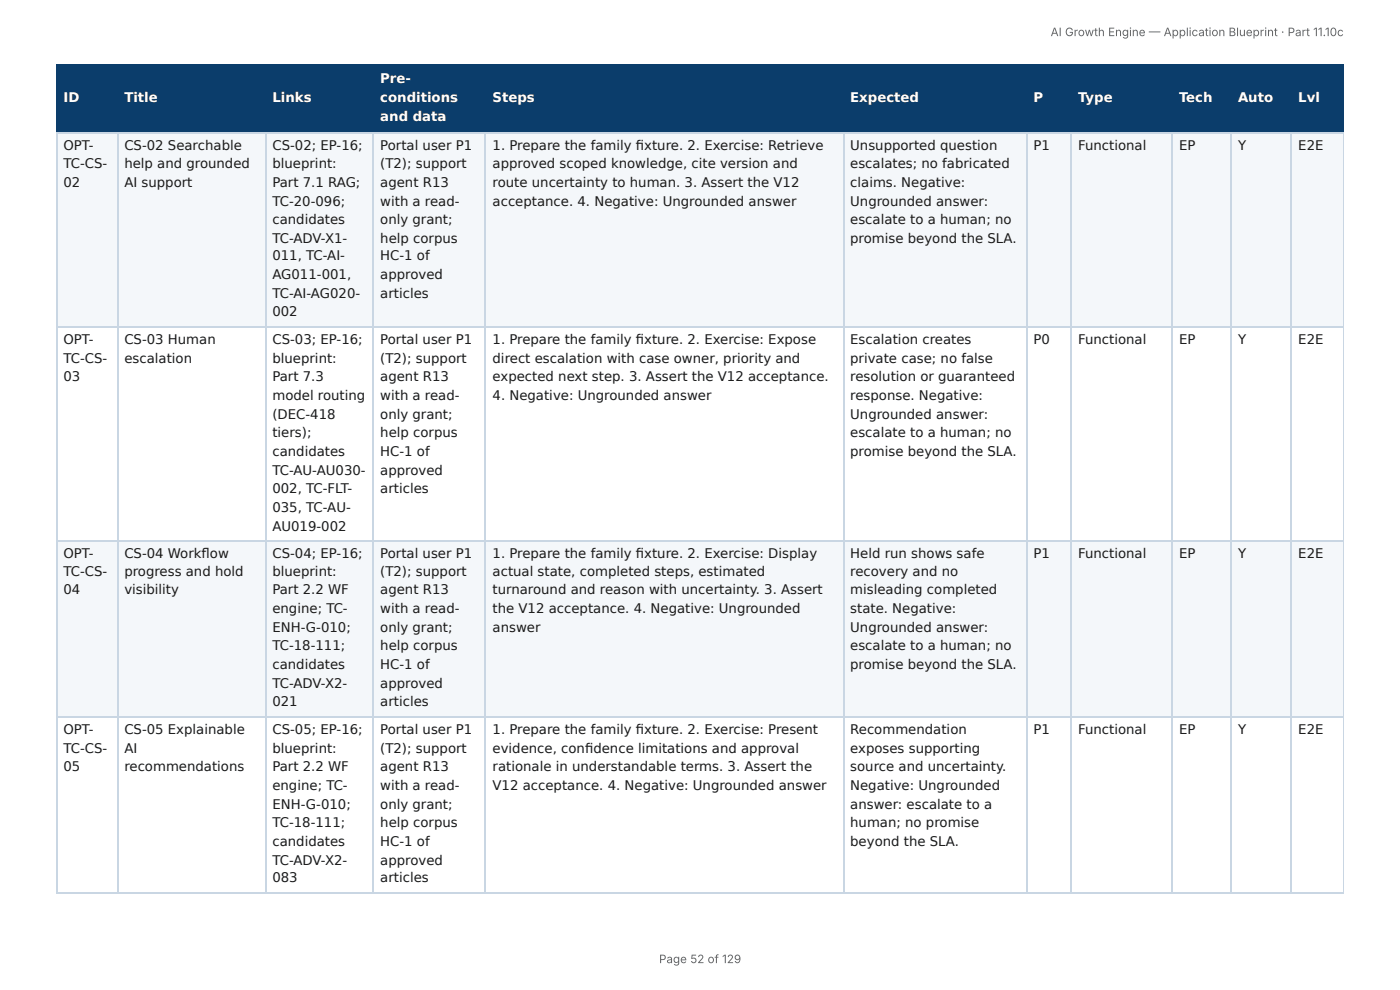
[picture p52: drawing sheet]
<svg xmlns="http://www.w3.org/2000/svg" width="297mm" height="210mm" viewBox="0 0 297 210" stroke-linecap="round" stroke-linejoin="round" font-family="sans-serif">
<defs><g id="words">
<g font-size="2.8" fill="#fff">
<text x="80.8" y="17.7">Pre-</text>
<text x="13.5" y="21.7">ID</text>
<text x="26.4" y="21.7">Title</text>
<text x="57.9" y="21.7">Links</text>
<text x="80.8" y="21.7">conditions</text>
<text x="104.6" y="21.7">Steps</text>
<text x="180.6" y="21.7">Expected</text>
<text x="219.5" y="21.7">P</text>
<text x="229" y="21.7">Type</text>
<text x="250.4" y="21.7">Tech</text>
<text x="262.9" y="21.7">Auto</text>
<text x="275.7" y="21.7">Lvl</text>
<text x="80.8" y="25.7">and data</text>
</g>
<g font-size="2.8" fill="#1a1a1a">
<text x="13.5" y="31.8">OPT-</text>
<text x="13.5" y="35.7">TC-CS-</text>
<text x="26.4" y="31.8">CS-02 Searchable</text>
<text x="26.4" y="35.7">help and grounded</text>
<text x="57.9" y="31.8">CS-02; EP-16;</text>
<text x="57.9" y="35.7">blueprint:</text>
<text x="80.8" y="31.8">Portal user P1</text>
<text x="80.8" y="35.7">(T2); support</text>
<text x="104.6" y="31.8">1. Prepare the family fi xture. 2. Exercise: Retrieve</text>
<text x="104.6" y="35.7">approved scoped knowledge, cite version and</text>
<text x="180.6" y="31.8">Unsupported question</text>
<text x="180.6" y="35.7">escalates; no fabricated</text>
<text x="219.5" y="31.8">P1</text>
<text x="229" y="31.8">Functional</text>
<text x="250.4" y="31.8">EP</text>
<text x="262.9" y="31.8">Y</text>
<text x="275.7" y="31.8">E2E</text>
<text x="13.5" y="39.7">02</text>
<text x="26.4" y="39.7">AI support</text>
<text x="57.9" y="39.7">Part 7.1 RAG;</text>
<text x="80.8" y="39.7">agent R13</text>
<text x="104.6" y="39.7">route uncertainty to human. 3. Assert the V12</text>
<text x="180.6" y="39.7">claims. Negative:</text>
<text x="57.9" y="43.7">TC-20-096;</text>
<text x="57.9" y="47.6">candidates</text>
<text x="80.8" y="43.7">with a read-</text>
<text x="80.8" y="47.6">only grant;</text>
<text x="104.6" y="43.7">acceptance. 4. Negative: Ungrounded answer</text>
<text x="180.6" y="43.7">Ungrounded answer:</text>
<text x="180.6" y="47.6">escalate to a human; no</text>
<text x="57.9" y="51.6">TC-ADV-X1-</text>
<text x="80.8" y="51.6">help corpus</text>
<text x="180.6" y="51.6">promise beyond the SLA.</text>
<text x="57.9" y="55.3">011, TC-AI-</text>
<text x="57.9" y="59.3">AG011-001,</text>
<text x="80.8" y="55.3">HC-1 of</text>
<text x="80.8" y="59.3">approved</text>
<text x="57.9" y="63.2">TC-AI-AG020-</text>
<text x="80.8" y="63.2">articles</text>
<text x="57.9" y="67.2">002</text>
<text x="13.5" y="73">OPT-</text>
<text x="13.5" y="77">TC-CS-</text>
<text x="26.4" y="73">CS-03 Human</text>
<text x="26.4" y="77">escalation</text>
<text x="57.9" y="73">CS-03; EP-16;</text>
<text x="57.9" y="77">blueprint:</text>
<text x="80.8" y="73">Portal user P1</text>
<text x="80.8" y="77">(T2); support</text>
<text x="104.6" y="73">1. Prepare the family fi xture. 2. Exercise: Expose</text>
<text x="104.6" y="77">direct escalation with case owner, priority and</text>
<text x="180.6" y="73">Escalation creates</text>
<text x="180.6" y="77">private case; no false</text>
<text x="219.5" y="73">P0</text>
<text x="229" y="73">Functional</text>
<text x="250.4" y="73">EP</text>
<text x="262.9" y="73">Y</text>
<text x="275.7" y="73">E2E</text>
<text x="13.5" y="81">03</text>
<text x="57.9" y="81">Part 7.3</text>
<text x="80.8" y="81">agent R13</text>
<text x="104.6" y="81">expected next step. 3. Assert the V12 acceptance.</text>
<text x="180.6" y="81">resolution or guaranteed</text>
<text x="57.9" y="84.9">model routing</text>
<text x="57.9" y="88.9">(DEC-418</text>
<text x="80.8" y="84.9">with a read-</text>
<text x="80.8" y="88.9">only grant;</text>
<text x="104.6" y="84.9">4. Negative: Ungrounded answer</text>
<text x="180.6" y="84.9">response. Negative:</text>
<text x="180.6" y="88.9">Ungrounded answer:</text>
<text x="57.9" y="92.9">tiers);</text>
<text x="80.8" y="92.9">help corpus</text>
<text x="180.6" y="92.9">escalate to a human; no</text>
<text x="57.9" y="96.8">candidates</text>
<text x="57.9" y="100.8">TC-AU-AU030-</text>
<text x="80.8" y="96.8">HC-1 of</text>
<text x="80.8" y="100.8">approved</text>
<text x="180.6" y="96.8">promise beyond the SLA.</text>
<text x="57.9" y="104.8">002, TC-FLT-</text>
<text x="80.8" y="104.8">articles</text>
<text x="57.9" y="108.7">035, TC-AU-</text>
<text x="57.9" y="112.7">AU019-002</text>
<text x="13.5" y="118.5">OPT-</text>
<text x="26.4" y="118.5">CS-04 Workfl ow</text>
<text x="57.9" y="118.5">CS-04; EP-16;</text>
<text x="80.8" y="118.5">Portal user P1</text>
<text x="104.6" y="118.5">1. Prepare the family fi xture. 2. Exercise: Display</text>
<text x="180.6" y="118.5">Held run shows safe</text>
<text x="219.5" y="118.5">P1</text>
<text x="229" y="118.5">Functional</text>
<text x="250.4" y="118.5">EP</text>
<text x="262.9" y="118.5">Y</text>
<text x="275.7" y="118.5">E2E</text>
<text x="13.5" y="122.2">TC-CS-</text>
<text x="26.4" y="122.2">progress and hold</text>
<text x="57.9" y="122.2">blueprint:</text>
<text x="80.8" y="122.2">(T2); support</text>
<text x="104.6" y="122.2">actual state, completed steps, estimated</text>
<text x="180.6" y="122.2">recovery and no</text>
<text x="13.5" y="126.2">04</text>
<text x="26.4" y="126.2">visibility</text>
<text x="57.9" y="126.2">Part 2.2 WF</text>
<text x="57.9" y="130.2">engine; TC-</text>
<text x="80.8" y="126.2">agent R13</text>
<text x="80.8" y="130.2">with a read-</text>
<text x="104.6" y="126.2">turnaround and reason with uncertainty. 3. Assert</text>
<text x="104.6" y="130.2">the V12 acceptance. 4. Negative: Ungrounded</text>
<text x="180.6" y="126.2">misleading completed</text>
<text x="180.6" y="130.2">state. Negative:</text>
<text x="57.9" y="134.1">ENH-G-010;</text>
<text x="80.8" y="134.1">only grant;</text>
<text x="104.6" y="134.1">answer</text>
<text x="180.6" y="134.1">Ungrounded answer:</text>
<text x="57.9" y="138.1">TC-18-111;</text>
<text x="57.9" y="142.1">candidates</text>
<text x="80.8" y="138.1">help corpus</text>
<text x="80.8" y="142.1">HC-1 of</text>
<text x="180.6" y="138.1">escalate to a human; no</text>
<text x="180.6" y="142.1">promise beyond the SLA.</text>
<text x="57.9" y="146.1">TC-ADV-X2-</text>
<text x="80.8" y="146.1">approved</text>
<text x="13.5" y="155.8">OPT-</text>
<text x="26.4" y="155.8">CS-05 Explainable</text>
<text x="57.9" y="150">021</text>
<text x="57.9" y="155.8">CS-05; EP-16;</text>
<text x="80.8" y="150">articles</text>
<text x="80.8" y="155.8">Portal user P1</text>
<text x="104.6" y="155.8">1. Prepare the family fi xture. 2. Exercise: Present</text>
<text x="180.6" y="155.8">Recommendation</text>
<text x="219.5" y="155.8">P1</text>
<text x="229" y="155.8">Functional</text>
<text x="250.4" y="155.8">EP</text>
<text x="262.9" y="155.8">Y</text>
<text x="275.7" y="155.8">E2E</text>
<text x="13.5" y="159.8">TC-CS-</text>
<text x="26.4" y="159.8">AI</text>
<text x="57.9" y="159.8">blueprint:</text>
<text x="80.8" y="159.8">(T2); support</text>
<text x="104.6" y="159.8">evidence, confi dence limitations and approval</text>
<text x="180.6" y="159.8">exposes supporting</text>
<text x="13.5" y="163.8">05</text>
<text x="26.4" y="163.8">recommendations</text>
<text x="57.9" y="163.8">Part 2.2 WF</text>
<text x="57.9" y="167.7">engine; TC-</text>
<text x="80.8" y="163.8">agent R13</text>
<text x="80.8" y="167.7">with a read-</text>
<text x="104.6" y="163.8">rationale in understandable terms. 3. Assert the</text>
<text x="104.6" y="167.7">V12 acceptance. 4. Negative: Ungrounded answer</text>
<text x="180.6" y="163.8">source and uncertainty.</text>
<text x="180.6" y="167.7">Negative: Ungrounded</text>
<text x="57.9" y="171.7">ENH-G-010;</text>
<text x="80.8" y="171.7">only grant;</text>
<text x="180.6" y="171.7">answer: escalate to a</text>
<text x="57.9" y="175.7">TC-18-111;</text>
<text x="57.9" y="179.7">candidates</text>
<text x="80.8" y="175.7">help corpus</text>
<text x="80.8" y="179.7">HC-1 of</text>
<text x="180.6" y="175.7">human; no promise</text>
<text x="180.6" y="179.7">beyond the SLA.</text>
<text x="57.9" y="183.6">TC-ADV-X2-</text>
<text x="80.8" y="183.6">approved</text>
<text x="57.9" y="187.3">083</text>
<text x="80.8" y="187.3">articles</text>
</g>
<g font-size="2.5" fill="#666">
<text x="223.1" y="7.7">AI Growth Engine — Application Blueprint · Part 11.10c</text>
<text x="140" y="204.5">Page 52 of 129</text>
</g>
</g></defs>
<g fill="#0b3d6b">
<path d="M12.2 14h12.7v14h-12.7z"/>
<path d="M24.9 14h31.5v14h-31.5z"/>
<path d="M56.4 14h23v14h-23z"/>
<path d="M79.4 14h23.8v14h-23.8z"/>
<path d="M103.2 14h75.9v14h-75.9z"/>
<path d="M179.1 14h38.9v14h-38.9z"/>
<path d="M218 14h9.5v14h-9.5z"/>
<path d="M227.5 14h21.5v14h-21.5z"/>
<path d="M249 14h12.4v14h-12.4z"/>
<path d="M261.4 14h13v14h-13z"/>
<path d="M274.4 14h11v14h-11z"/>
</g>
<g fill="#f4f7fa">
<path d="M12.2 28h12.7v41.6h-12.7z"/>
<path d="M24.9 28h31.5v41.6h-31.5z"/>
<path d="M56.4 28h23v41.6h-23z"/>
<path d="M79.4 28h23.8v41.6h-23.8z"/>
<path d="M103.2 28h75.9v41.6h-75.9z"/>
<path d="M179.1 28h38.9v41.6h-38.9z"/>
<path d="M218 28h9.5v41.6h-9.5z"/>
<path d="M227.5 28h21.5v41.6h-21.5z"/>
<path d="M249 28h12.4v41.6h-12.4z"/>
<path d="M261.4 28h13v41.6h-13z"/>
<path d="M274.4 28h11v41.6h-11z"/>
<path d="M12.2 114.8h12.7v37.3h-12.7z"/>
<path d="M24.9 114.8h31.5v37.3h-31.5z"/>
<path d="M56.4 114.8h23v37.3h-23z"/>
<path d="M79.4 114.8h23.8v37.3h-23.8z"/>
<path d="M103.2 114.8h75.9v37.3h-75.9z"/>
<path d="M179.1 114.8h38.9v37.3h-38.9z"/>
<path d="M218 114.8h9.5v37.3h-9.5z"/>
<path d="M227.5 114.8h21.5v37.3h-21.5z"/>
<path d="M249 114.8h12.4v37.3h-12.4z"/>
<path d="M261.4 114.8h13v37.3h-13z"/>
<path d="M274.4 114.8h11v37.3h-11z"/>
</g>
<g fill="none" stroke="#0b3d6b" stroke-width=".26">
<path d="M11.9 13.9h273.5M12 13.8v14.5M25 13.8v14.5M56.5 13.8v14.5M79.2 13.8v14.5M103.1 13.8v14.5M179.3 13.8v14.5M218.1 13.8v14.5M227.4 13.8v14.5M248.8 13.8v14.5M261.5 13.8v14.5M274.2 13.8v14.5"/>
<path d="M11.9 28.2h273.5"/>
</g>
<path d="M285.3 13.8v14.5" fill="none" stroke="#0b3d6b" stroke-width=".21"/>
<g fill="none" stroke="#c9d6e3" stroke-width=".26">
<path d="M11.9 28.2h273.5M12 28.3v161.4M25 28.3v161.4M56.5 28.3v161.4M79.2 28.3v161.4M103.1 28.3v161.4M179.3 28.3v161.4M218.1 28.3v161.4M227.4 28.3v161.4M248.8 28.3v161.4M261.5 28.3v161.4M274.2 28.3v161.4"/>
<path d="M11.9 69.5h273.5M11.9 115h273.5M11.9 152.3h273.5M11.9 189.6h273.5"/>
</g>
<path d="M285.3 28.3v161.4" fill="none" stroke="#c9d6e3" stroke-width=".21"/>
<use href="#words"/>
</svg>
